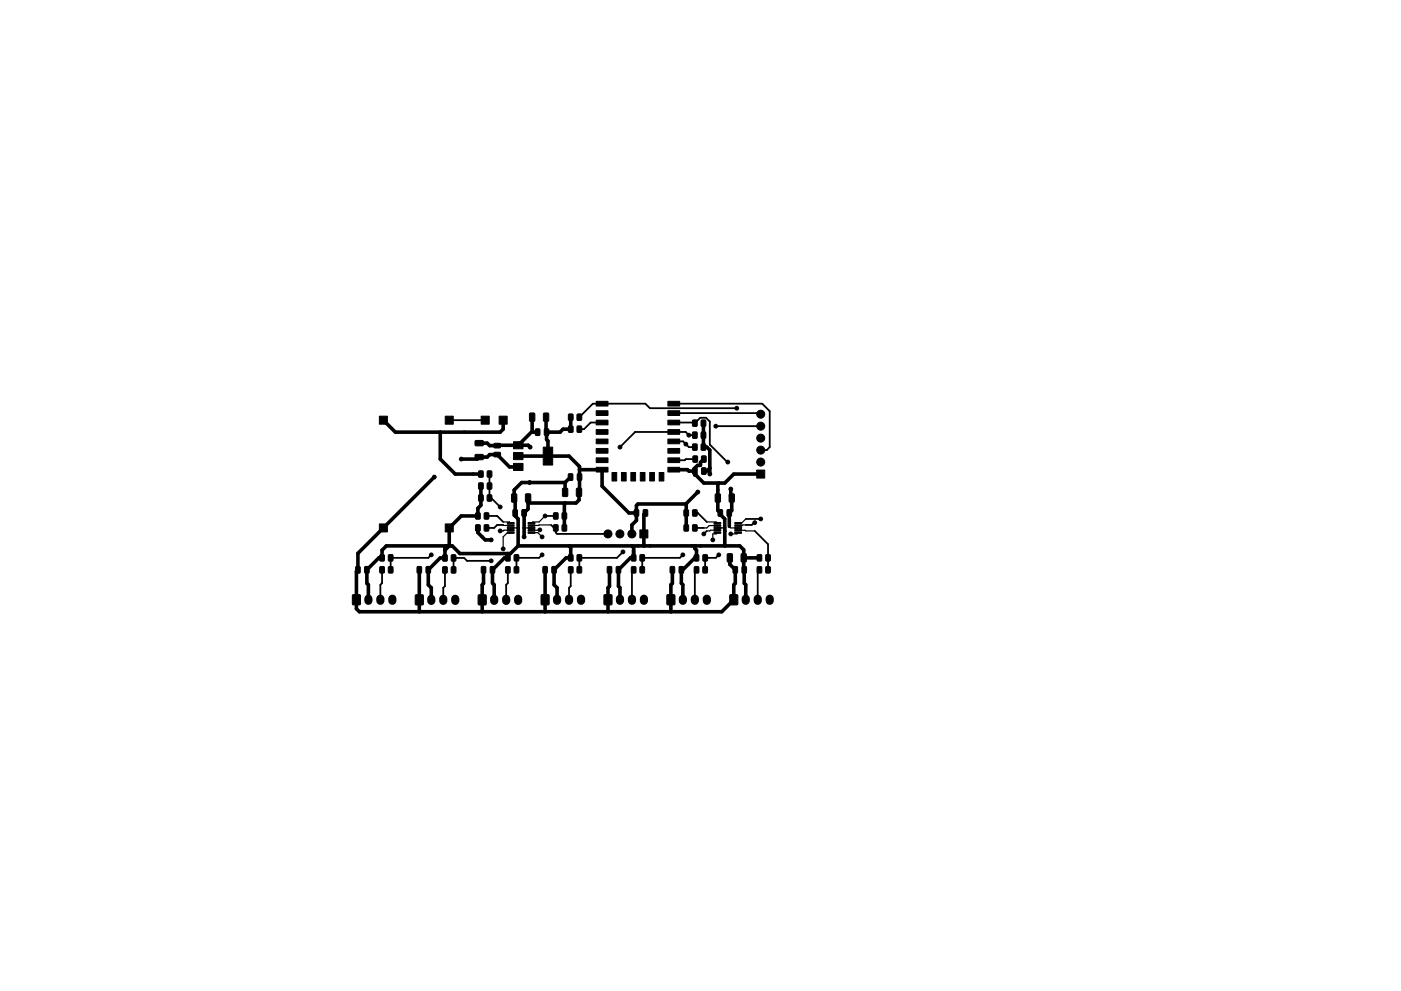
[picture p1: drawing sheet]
<svg xmlns="http://www.w3.org/2000/svg" width="297mm" height="210mm" viewBox="0 0 297 210" stroke-linecap="round" stroke-linejoin="round" font-family="sans-serif">
<g fill="#000" stroke="#000" stroke-width=".21">
<path d="M80.4 88.3h1.7v1.7h-1.7zM94.4 88.3h1.7v1.7h-1.7zM100.8 96.5l1.5-.1 .2 .2v.8l-.3 .1h-1.3l-.2-.2zM100.8 93.5h1.5l.2 .2v.7l-.3 .2h-1.3l-.2-.3zM102 88.3h1.7v1.7h-1.7zM104.8 96h1.2l.1 .2v.6l-.2 .1h-1.1l-.1-.2zM104.8 94.1h1.2l.1 .2v.6l-.2 .1h-1.1l-.1-.2zM105.8 88.3h1.7v1.7h-1.7zM108.9 93.7h2v1.5h-2zM108.9 96h2v1.5h-2zM108.9 98.3h2v1.5h-2zM112.3 87.7l.8-.1 .3 .2v1.4l-.2 .2h-.7l-.2-.1z"/>
<path d="M113.6 91h.6l.3 .1v1.1l-.2 .2h-.6l-.2-.1zM115.2 94.9h2v3.8h-2zM115.3 87.7l.8-.1 .2 .2 .1 1.4-.2 .2h-.7l-.3-.1zM115.5 91h.6l.3 .1v1.1l-.2 .2h-.6l-.2-.1zM120.6 90.4h.7l.2 .1v1l-.1 .2-.7 .1-.2-.2zM120.6 87.9l.7-.1 .2 .2v1l-.1 .2h-.7l-.2-.1zM122.4 90.4h.7l.2 .1v1l-.1 .2-.6 .1-.3-.2zM122.4 87.9l.7-.1 .2 .2v1l-.1 .2h-.6l-.3-.1zM126.4 85.1h2.5v1h-2.5zM126.4 87.1h2.5v1h-2.5zM126.4 89.1h2.5v1h-2.5zM126.4 91.1h2.5v1h-2.5z"/>
<path d="M126.4 93.1h2.5v1h-2.5zM126.4 95.1h2.5v1h-2.5zM126.4 97.1h2.5v1h-2.5zM141.6 97.1h2.5v1h-2.5zM141.6 95.1h2.5v1h-2.5zM141.6 93.1h2.5v1h-2.5zM141.6 91.1h2.5v1h-2.5zM141.6 89.1h2.5v1h-2.5zM141.6 87.1h2.5v1h-2.5zM141.6 85.1h2.5v1h-2.5zM147 96.8l.7-.1 .2 .2v1l-.1 .2h-.7l-.2-.2zM146.9 91.7l.7-.1 .2 .2v1l-.1 .2h-.6l-.3-.1z"/>
<path d="M146.9 94.2h.7l.2 .1v1l-.1 .2-.6 .1-.3-.2zM146.9 89.2l.7-.1 .2 .1v1l-.1 .3h-.6l-.3-.2zM148.8 96.8l.7-.1 .2 .2v1l-.1 .2h-.6l-.3-.2zM148.7 91.7l.7-.1 .2 .2 .1 1-.2 .2h-.6l-.2-.1zM148.7 94.2h.7l.2 .1 .1 1-.2 .2-.6 .1-.2-.2zM148.7 89.2l.7-.1 .2 .1 .1 1-.2 .3h-.6l-.2-.2zM160.4 99.7h1.7v1.7h-1.7zM80.4 111.2h1.7v1.7h-1.7zM80.6 117.7h.7l.2 .1v1l-.1 .2-.7 .1-.2-.2zM82.4 117.7h.7l.2 .1v1l-.1 .2-.6 .1-.3-.2zM93.9 117.8l.7-.1 .2 .1v1l-.1 .3h-.6l-.3-.2zM94.4 111.2h1.7v1.7h-1.7z"/>
<path d="M95.7 117.8l.7-.1 .3 .1v1l-.2 .3h-.6l-.2-.2zM100.9 111.4l.7-.1 .2 .2v1l-.1 .2h-.6l-.3-.1zM100.9 108.8h.7l.2 .1v1l-.1 .2-.6 .1-.3-.2zM101.5 102.5l.7-.1 .3 .2v1l-.2 .2h-.6l-.2-.1zM101.5 105h.7l.3 .1v1l-.2 .2-.6 .1-.2-.2zM101.5 100l.7-.1 .3 .1v1l-.2 .3h-.6l-.2-.2zM102.7 111.4l.7-.1 .2 .2 .1 1-.2 .2h-.6l-.2-.1zM102.7 108.8h.7l.2 .1 .1 1-.2 .2-.6 .1-.2-.2zM103.3 102.5l.7-.1 .3 .2v1l-.2 .2h-.6l-.2-.1zM103.3 105h.7l.3 .1v1l-.2 .2-.6 .1-.2-.2zM103.3 100l.7-.1 .3 .1v1l-.2 .3h-.6l-.2-.2zM107.2 117.7h.7l.3 .1v1l-.2 .2-.6 .1-.2-.2z"/>
<path d="M107.6 110.9h1.3l.1 .2-1.4 .1zM107.6 111.4h1.3l.1 .2-1.4 .1zM107.6 111.9h1.3l.1 .2-1.4 .1zM107.6 112.4h1.3l.1 .2-1.4 .1zM107.6 112.9h1.3l.1 .2-1.4 .1zM109.1 117.7h.7l.2 .1v1l-.1 .2-.7 .1-.2-.2zM108.5 104.8h.8l.3 .1v1.4l-.2 .2-.7 .1-.2-.2zM108.8 108.2l.7-.1 .2 .2v1l-.1 .2-.6 .1-.3-.2zM110.7 108.2l.7-.1 .2 .2v1l-.1 .2-.6 .1-.3-.2zM112 112.9h1.3l.1 .2-1.4 .1zM112 112.4h1.3l.1 .2-1.4 .1zM112 111.9h1.3l.1 .2-1.4 .1z"/>
<path d="M112 111.4h1.3l.1 .2-1.4 .1zM112 110.9h1.3l.1 .2-1.4 .1zM111.5 104.8h.8l.2 .1v1.4l-.1 .2-.8 .1-.2-.2zM117.4 111.4l.7-.1 .2 .2v1l-.1 .2h-.6l-.3-.1zM117.4 108.8h.7l.2 .1v1l-.1 .2-.6 .1-.3-.2zM119.2 111.4l.7-.1 .3 .2v1l-.2 .2h-.6l-.2-.1zM119.2 108.8h.7l.3 .1v1l-.2 .2-.6 .1-.2-.2zM119.3 103.6h.8l.3 .1v1.4l-.2 .2-.7 .1-.2-.2zM120.6 117.7h.7l.2 .1v1l-.1 .2-.7 .1-.2-.2zM120.5 100.6l.7-.1 .3 .1v1.1l-.2 .2h-.6l-.2-.1zM122.4 117.7h.7l.2 .1v1l-.1 .2-.6 .1-.3-.2zM122.3 103.6h.8l.2 .1v1.4l-.1 .2-.8 .1-.2-.2z"/>
<path d="M122.4 100.6l.7-.1 .3 .1v1.1l-.2 .2h-.6l-.2-.1zM126.4 99.1h2.5v1h-2.5zM129.8 100.2h1v1.8h-1zM131.8 100.2h1v1.8h-1zM133.8 100.2h1v1.8h-1zM133.9 117.7h.7l.2 .1 .1 1-.2 .2-.6 .1-.3-.2zM134.5 108.2l.7-.1 .2 .2v1l-.1 .2-.6 .1-.2-.2zM135.7 117.7h.7l.3 .1v1l-.2 .2-.6 .1-.2-.2zM135.7 112.4h1.7v1.7h-1.7zM135.8 100.2h1v1.8h-1zM136.4 108.2l.7-.1 .2 .2v1l-.1 .2-.6 .1-.2-.2zM137.8 100.2h1v1.8h-1z"/>
<path d="M139.8 100.2h1v1.8h-1zM141.6 99.1h2.5v1h-2.5zM145.1 108.2l.7-.1 .2 .2v1l-.1 .2h-.7l-.2-.1zM145.1 111.4l.7-.1 .2 .2v1l-.1 .2h-.7l-.2-.1zM146.9 108.2l.7-.1 .2 .2v1l-.1 .2h-.6l-.3-.1zM146.9 111.4l.7-.1 .2 .2v1l-.1 .2h-.6l-.3-.1zM147.2 117.7h.7l.3 .1v1l-.2 .2-.6 .1-.2-.2zM146.9 99.3l.7-.1 .2 .2v1l-.1 .2-.6 .1-.3-.2zM149.1 117.7h.7l.2 .1v1l-.1 .2-.7 .1-.2-.2zM148.8 99.3l.7-.1 .2 .2v1l-.1 .2-.6 .1-.3-.2zM151.4 110.9h1.4v.2l-1.3 .1zM151.4 111.4h1.4v.2l-1.3 .1z"/>
<path d="M151.4 111.9h1.4v.2l-1.3 .1zM151.4 112.4h1.4v.2l-1.3 .1zM151.4 112.9h1.4v.2l-1.3 .1zM151.7 104.8h.8l.3 .1v1.4l-.2 .2-.7 .1-.3-.2zM152.3 108.2l.7-.1 .2 .2v1l-.1 .2-.6 .1-.3-.2zM154.2 117.5h.9l.2 .1v1.4l-.1 .2-.8 .1-.2-.2zM154.2 108.2l.7-.1 .2 .2v1l-.1 .2-.6 .1-.3-.2zM154.6 104.8h.9l.2 .1v1.4l-.1 .2-.8 .1-.2-.2zM155.8 112.9h1.4v.2l-1.3 .1zM155.8 112.4h1.4v.2l-1.3 .1zM155.8 111.9h1.4v.2l-1.3 .1zM155.8 111.4h1.4v.2l-1.3 .1z"/>
<path d="M155.8 110.9h1.4v.2l-1.3 .1zM157.2 117.5h.8l.2 .1 .1 1.4-.2 .2-.7 .1-.3-.2zM160.6 117.7h.7l.2 .1v1l-.1 .2-.7 .1-.2-.2zM162.4 117.7h.7l.2 .1v1l-.1 .2-.6 .1-.3-.2zM74.8 126.2h1.6v2.1h-1.6zM75.5 120.2h.6l.3 .1v1.1l-.2 .2h-.6l-.2-.1zM77.4 120.2h.6l.3 .1v1.1l-.2 .2h-.6l-.2-.1zM80.6 120.3l.7-.1 .2 .2v.9l-.1 .3h-.7l-.2-.2zM82.4 120.3l.7-.1 .2 .2v.9l-.1 .3h-.6l-.3-.2zM88.1 126.2h1.6v2.1h-1.6zM88.5 120.2h.7l.2 .1v1.1l-.1 .2h-.6l-.3-.1zM90.4 120.2h.7l.2 .1v1.1l-.1 .2h-.6l-.3-.1z"/>
<path d="M93.9 120.3l.7-.1 .2 .2v1l-.1 .2h-.6l-.3-.1zM95.7 120.3l.7-.1 .3 .2v1l-.2 .2h-.6l-.2-.1zM101.4 126.2h1.6v2.1h-1.6zM102.1 120.2h.7l.2 .1v1.1l-.1 .2h-.6l-.3-.1zM104 120.2h.7l.2 .1v1.1l-.1 .2h-.6l-.3-.1zM107.2 120.3l.7-.1 .3 .2v.9l-.2 .3h-.6l-.2-.2zM109.1 120.3l.7-.1 .2 .2v.9l-.1 .3h-.7l-.2-.2zM114.8 126.2h1.6v2.1h-1.6zM115.1 120.2h.7l.3 .1v1.1l-.2 .2h-.6l-.2-.1zM117 120.2h.7l.3 .1v1.1l-.2 .2h-.6l-.2-.1zM120.6 120.3l.7-.1 .2 .2v.9l-.1 .3h-.7l-.2-.2zM122.4 120.3l.7-.1 .2 .2v.9l-.1 .3h-.6l-.3-.2z"/>
<path d="M128.1 126.2h1.6v2.1h-1.6zM128.8 120.2h.7l.2 .1v1.1l-.1 .2h-.6l-.3-.1zM130.7 120.2h.7l.2 .1v1.1l-.1 .2h-.6l-.3-.1zM133.9 120.3l.7-.1 .2 .2 .1 .9-.2 .3h-.6l-.3-.2zM135.7 120.3l.7-.1 .3 .2v.9l-.2 .3h-.6l-.2-.2zM141.4 126.2h1.6v2.1h-1.6zM142.1 120.2h.7l.2 .1 .1 1.1-.2 .2h-.6l-.2-.1zM144 120.2h.7l.2 .1 .1 1.1-.2 .2h-.6l-.2-.1zM147.2 120.3l.7-.1 .3 .2v.9l-.2 .3h-.6l-.2-.2zM149.1 120.3l.7-.1 .2 .2v.9l-.1 .3h-.7l-.2-.2zM154.8 126.2h1.6v2.1h-1.6zM155.5 120.2h.6l.3 .1v1.1l-.2 .2h-.6l-.2-.1z"/>
<path d="M157.4 120.2h.6l.3 .1v1.1l-.2 .2h-.6l-.2-.1zM160.6 120.3l.7-.1 .2 .2v.9l-.1 .3h-.7l-.2-.2zM162.4 120.3l.7-.1 .2 .2v.9l-.1 .3h-.6l-.3-.2z"/>
<circle cx="97.8" cy="97.4" r=".4"/>
<circle cx="112.4" cy="94.9" r=".4"/>
<circle cx="131.4" cy="94.9" r=".4"/>
<circle cx="145.4" cy="94.2" r=".4"/>
<circle cx="146" cy="92.3" r=".4"/>
<circle cx="151.8" cy="90.4" r=".4"/>
<circle cx="154.3" cy="98" r=".4"/>
<circle cx="156.2" cy="86.6" r=".4"/>
<circle cx="161.3" cy="98" r=".85"/>
<circle cx="161.3" cy="93" r=".85"/>
<circle cx="161.3" cy="90.4" r=".85"/>
<circle cx="161.3" cy="95.5" r=".85"/>
<circle cx="161.3" cy="87.9" r=".85"/>
<circle cx="91.4" cy="117.7" r=".4"/>
<circle cx="92.1" cy="101.2" r=".4"/>
<circle cx="104.1" cy="114.5" r=".4"/>
<circle cx="104.1" cy="119" r=".4"/>
<circle cx="106" cy="107.6" r=".4"/>
<circle cx="106" cy="112.6" r=".4"/>
<circle cx="106.7" cy="116.5" r=".4"/>
<circle cx="111.1" cy="113.9" r=".4"/>
<circle cx="112.3" cy="102.4" r=".4"/>
<circle cx="114.5" cy="112.4" r=".4"/>
<circle cx="114.9" cy="117.7" r=".4"/>
<circle cx="114.9" cy="113.9" r=".4"/>
<circle cx="115.6" cy="109.5" r=".4"/>
<circle cx="128.9" cy="113.3" r=".85"/>
<circle cx="131.4" cy="113.3" r=".85"/>
<circle cx="132.1" cy="117.1" r=".4"/>
<circle cx="134" cy="113.3" r=".85"/>
<circle cx="144.8" cy="117.7" r=".4"/>
<circle cx="148" cy="104.4" r=".4"/>
<circle cx="149.2" cy="113.3" r=".4"/>
<circle cx="150.5" cy="100.6" r=".4"/>
<circle cx="151.1" cy="114.5" r=".4"/>
<circle cx="152.4" cy="117.7" r=".4"/>
<circle cx="154.9" cy="103.8" r=".4"/>
<circle cx="154.9" cy="113.3" r=".4"/>
<circle cx="160" cy="110.9" r=".4"/>
<circle cx="161.3" cy="110.1" r=".4"/>
</g>
<g fill="none" stroke="#000" stroke-width="1.7">
<path d="M78.1 127v.5M80.6 127v.5M83.2 127v.5M91.4 127v.5M94 127v.5M96.5 127v.5M104.8 127v.5M107.3 127v.5M109.9 127v.5M118.1 127v.5M120.6 127v.5M123.2 127v.5"/>
<path d="M131.4 127v.5M134 127v.5M136.5 127v.5M144.8 127v.5M147.3 127v.5M149.9 127v.5M158.1 127v.5M160.7 127v.5M163.2 127v.5"/>
</g>
<g fill="none" stroke="#000" stroke-width=".76">
<path d="M81.3 89.1l2.5 2.6h22.2l.7-.6v-2M93.3 91.7v5.7l3.2 3.2h5.5M97.8 97.4h3.4l.4-.4h1.7l.5-.6h1.6l2.6 2.7h1.9M101.6 94h1.7l.5 .5h8.2l.4 .4M109.9 96.8h10.7l2.3 2.2-.1 7.1-.7 .6h-10.1M112.8 91.5l-2.9 3M112.8 91.5l.2 .2h1M112.8 88.5v3M115.8 88.5v3.1l.1 .1M115.9 91.7v1.6l.3 .3v3.2M121 88.5v2.6h-1.6l-.7 .6h-2.8M122.9 99.6h.1"/>
<path d="M122.9 99.6h4.8v3.5l5.6 5.7h1.6M142.9 99.6h2.9l.2 .3h1.3M149.1 89.8v5.1h.8l.6 .6v5.1M149.2 97.4l-.7 .7v.6h-.6l-.6 .6v1.5h.2l1.7 1.7h4.5l1.9-1.9h5.7M150.5 99.3l-.6 .6h-.7M92.1 101.2l-16.2 16.2v3.5l-.3 .3v8l.6 .6h76.8l2.6-2.6v-3.1l.3-.3v-2.9l-1.2-1.2v-1.3M94.6 115.8l-.3 .3v2.3h-1l-2.5 2.5v3.2l.6 .6v2.6M101.3 112v1l1.6 1.5h1.2M102 103.1v4.1l-.7 .6v1.7h-3.5l-2.6 2.5v3.8l-.9 .9M107.7 117.4v1h-.7l-2.6 2.5v2.8l.4 .4v3.2M109.9 115.8l-1.7 1.6h-10.7l-1.6-1.6h-14l-.9 .9v1.7h-.7l-2.5 2.5v2.9l.3 .3v3.1M109.9 115.8h46.9l.9 .9 .1 7.1 .3 .3v3.1"/>
<path d="M112 105.7v2.3l-.9 .8v5.1M119.8 102.4h-9.2l-1.6 1.6v1.7l.2 .2v3.6l.7 .6v5.7M119.8 102.4v2.1M119.8 106.7l-.1 .2v5.1M120.6 115.8l.4 .4v2.2h-1l-2.5 2.5v3.2l.6 .6v2.5M121 101.2l-1.2 1.2M134 115.8l.3 .4v2.2h-.6l-2.6 2.5v3.5l.3 .3v2.5M136.5 115.8h.1M136.8 108.8l-.3 .4v6.6M145.4 106.9l.1 5.1M145.4 106.9h-10.1l-.4 .3v3.2l-.9 1v1.9M147.3 115.8v.6l.4 .3v1.7h-.4l-2.5 2.5"/>
<path d="M148 104.4l-2.6 2.5M152.4 102.5l-.2 .2v5.6l.5 .5v.4l1 .9v5.7M153.7 112.6h.1M154.9 103.8v1.7l.2 .2v2.6l-.5 .5v2.9M157.7 118.4h3.3M88.9 120.9v8.9M88.9 127.3h.1M102.5 120.9v2.9l-.3 .3v5.7M115.6 127.2h.1M115.6 120.9v8.9M129.2 120.9v3.5l-.3 .3v5.1M142.6 120.9v2.9l-.4 .3v5.7"/>
<path d="M144.5 120.9v2.9l.3 .3v3.1"/>
</g>
<g fill="none" stroke="#000" stroke-width=".25">
<path d="M106.7 110.7h1.3l.3 .3M106.7 111.4l1.1 .1M108.3 112h1.6M108.3 113h-.7l-.9 .9v2.6M108.3 112.5h-1.5l-.1 .1h-.7M111.1 112h1.6M112.7 113h1.3l.9 .9M114.4 112.5h-1.7M115.6 109.5l-1.3 1.2h-1.3l-.3 .3M116.8 111.4l-4.1 .1M149.9 110.7h1.9l.3 .3M152.1 111.5h-1.7l-.5 .5h-.7"/>
<path d="M152.1 112.5h-1.4l-.2 .1h-.6M152.1 113l-.3 .3h-.7v1.2M153 112h.1M153.7 112h-1.6M154.6 111.7l.3 .3h1.6M156.5 112.5l3.5 .1M156.5 113l-.3 .3h-1.3M156.5 111.5h.1M158.1 111.4l-1.6 .1M158.1 110.1l-.9 .9h-.7"/>
</g>
<g fill="none" stroke="#000" stroke-width=".38">
<path d="M95.2 89.1h7.7M127.7 89.6h-2.5l-1.4 1.5h-1M142.9 89.6h4.3l.1 .2 1.2-1.2h1.2l.8 .8v4.9l3.8 3.8M142.9 85.6h18.7l1.6 1.6v7.7l-.6 .6h-1.3M142.9 93.6h1.9l1.2 1.3h1.3M142.9 87.6h18.2l.2 .3M147.3 92.3h-1.3l-.6-.7h-10.7l-3.3 3.3M147.4 97.4h-2l-.2 .2h-2.3M151.8 90.4h9.5M156.2 86.6h-18.4l-1-1h-11.1l-2.9 2.9M91.4 117.7l-.6 .7h-8v2.5M103.1 109.5h2.3l1.3 1.2"/>
<path d="M103.8 100.6v5.1h.3l1.9 1.9M104.1 119h-5.1l-.6-.6h-2.2v2.5M106.7 111.4h-1.3l-.6 .6h-1.7M114.5 112.4l-.1 .1M114.9 117.7l-.6 .7h-4.8v2.5M115.6 109.5h2.2M116.8 111.4l.7 .6h.3v1l.3 .3h10.8M132.1 117.1l-1.3 1.3h-8v2.5M144.8 117.7l-.7 .7h-7.9v2.5M147.3 112h1.9M147.3 108.8h.7l1.9 1.9M149.9 112.6l-.7 .7"/>
<path d="M152.4 117.7l-.6 .7h-2.3v2.5M158.1 110.1h3.2M160 110.9l-.6 .5h-1.3M160 112.6l2.8 2.9v5.4M81 120.9v2.8l-.4 .4v3.1M94.3 120.9v3.5l-.3 .3v2.6M107.7 120.9v2.8l-.4 .4v3.2M121 120.9v3.5l-.4 .3v2.5M134.3 120.9l-.3 .4v5.9M147.7 120.9l-.4 .4v5.9M161 120.9l-.3 .4v5.9"/>
</g>
</svg>
